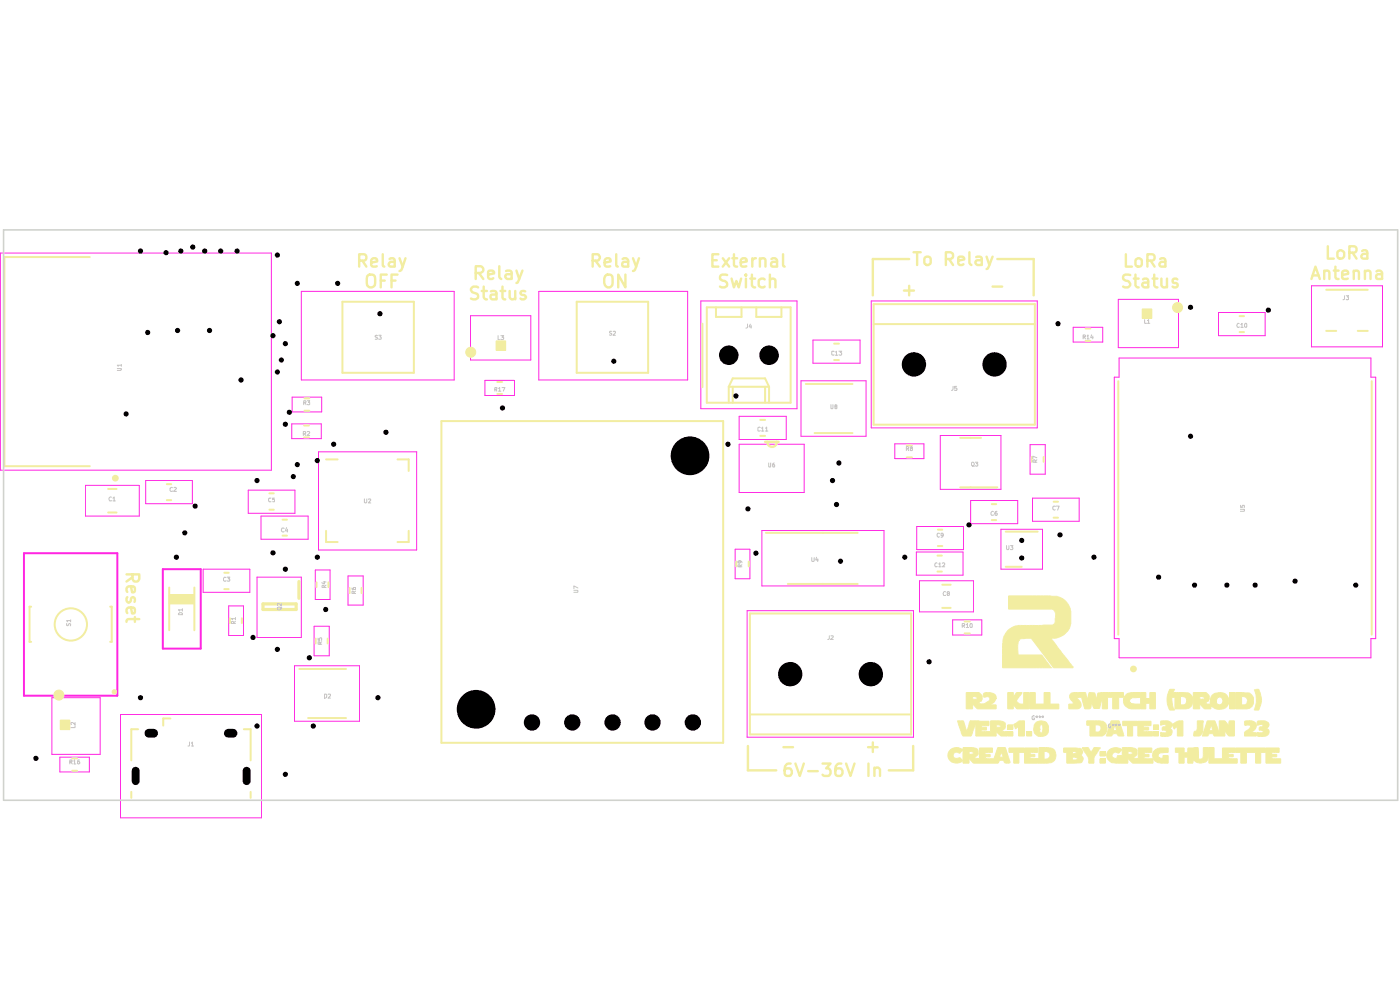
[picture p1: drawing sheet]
<svg xmlns="http://www.w3.org/2000/svg" width="297mm" height="210mm" viewBox="0 0 297 210" stroke-linecap="round" stroke-linejoin="round" font-family="sans-serif">
<g fill="none" stroke="#ff26e2" stroke-width=".21">
<path d="M.1 53.7h57.5v46h-57.5zM63.9 61.8h32.5v18.8h-32.5zM99.8 67h12.8v9.4h-12.8zM114.3 61.8h31.6v18.8h-31.6zM148.7 63.8h20.4v22.9h-20.4zM172.5 72.1h10v4.9h-10zM184.8 63.8h35.2v27h-35.2zM227.7 69.4h6.2v3.2h-6.2zM237.2 63.5h12.8v10.2h-12.8zM237.4 75.9h53.4v4.1h1v55.5h-1v4h-53.4v-4h-1v-55.5h1zM258.5 66.3h9.9v4.9h-9.9zM278.2 60.6h15.1v13h-15.1z"/>
<path d="M61.9 89.9h6.3v3.1h-6.3zM62 84.2h6.2v3.2h-6.2zM67.6 95.8h20.8v20.9h-20.8zM102.9 80.7h6.2v3.2h-6.2zM156.8 88.3h10v4.9h-10zM156.8 94.2h13.8v10.3h-13.8zM169.9 80.8h13.8v11.7h-13.8zM189.8 94.1h6.2v3.2h-6.2zM199.5 92.4h12.8v11.4h-12.8zM218.5 94.3h3.2v6.3h-3.2zM18.1 103h11.4v6.5h-11.4zM30.9 101.9h9.9v4.9h-9.9z"/>
<path d="M52.7 104h9.9v4.9h-9.9zM55.4 109.5h10v4.9h-10zM156 116.5h3.1v6.3h-3.1zM161.6 112.5h25.9v11.8h-25.9zM194.4 117.1h9.9v4.9h-9.9zM194.5 111.7h9.9v4.9h-9.9zM205.9 106.2h10v4.9h-10zM212.3 112.3h8.8v8.4h-8.8zM219 105.7h9.9v4.9h-9.9zM43.1 120.7h9.9v4.9h-9.9zM48.5 128.5h3.1v6.3h-3.1zM54.5 122.4h9.4v12.8h-9.4z"/>
<path d="M66.6 132.8h3.2v6.3h-3.2zM66.9 120.9h3.1v6.3h-3.1zM73.8 122.2h3.2v6.2h-3.2zM158.5 129.5h35.3v26.9h-35.3zM195.1 123.2h11.4v6.6h-11.4zM202.1 131.5h6.2v3.2h-6.2zM11 148h10.3v12h-10.3zM25.6 151.6h29.9v21.9h-29.9zM62.5 141.2h13.8v11.8h-13.8zM12.7 160.6h6.3v3.1h-6.3z"/>
</g>
<path d="M5.1 117.3h19.8v30.3h-19.8zM34.5 120.7h8.1v16.9h-8.1z" fill="none" stroke="#ff26e2" stroke-width=".42"/>
<g fill="none" stroke="#f2eda1" stroke-width=".51">
<path d="M192.9 54.9h-7.7v7.8M193.8 53.5h1.5M194.6 53.5v2.7M196.2 54.7a.72 .72 0 0 1 .7-.3 .72 .72 0 0 1 .5 .5v.8a.7 .7 0 0 1-.6 .5 .7 .7 0 0 1-.7-.5zM200.7 54.9h1l.2-.1a.72 .72 0 0 0 .3-.7 .72 .72 0 0 0-.5-.6h-1v2.7M201.3 54.9l.9 1.3M203.3 55.3l1.3-.3-.2-.5-.8-.1-.2 .1-.1 .3 .1 1.2 .2 .2h.5l.3-.2M205.7 53.5v2.3l.4 .4M207.1 54.5h1l.2 .3v1.4M208.3 55l-.3 .2-.9 .1a.54 .54 0 0 0-.2 .5 .54 .54 0 0 0 .4 .4h.7l.3-.2M209.3 54.4l.6 1.8M210.6 54.4l-1 2.4-.3 .3"/>
<path d="M211.6 54.9h7.7v7.8M238.8 53.9v2.7h1.3M239.8 58.3a1.04 1.04 0 0 0-1.5 .5 .6 .6 0 0 0 .5 .7 .89 .89 0 0 1 1 1l-.5 .5h-.7l-.3-.2M240.5 59.1h1.1M240.9 58.3v2.2l.4 .5h.3M241 55a.72 .72 0 0 1 .7-.2 .72 .72 0 0 1 .5 .5v.7a.7 .7 0 0 1-.6 .6 .7 .7 0 0 1-.7-.6zM242.5 59.3l.2-.2h.5l.3 .2 .1 1.7M243.4 55.3h1a.7 .7 0 0 0 .6-.7 .7 .7 0 0 0-.6-.7h-1v2.7M243.6 59.8l-.3 .1-.8 .1a.54 .54 0 0 0-.2 .6 .54 .54 0 0 0 .4 .4h.6l.3-.2M244.1 55.3l.8 1.3M244.5 59.1h1M244.9 58.3v2.2l.4 .5h.2"/>
<path d="M246.1 54.9l.3-.1h.5l.2 .1 .1 1.7M246.4 59.1v1.4l.1 .3 .7 .2 .4-.3M247.2 55.5h-.8a.54 .54 0 0 0-.4 .4 .54 .54 0 0 0 .1 .6h1.1M247.6 59.1v1.9M249.8 59.3l-.7-.2-.3 .4v.4l1 .3v.6l-.3 .2h-.5l-.2-.2M278.2 59.2l.9-2.6 .9 2.6M278.5 58.4h1.2M280.9 57.7l.4-.3 .6 .2 .1 1.6M280.9 57.4v1.8M281.7 52.2v2.7h1.3M283 57.4h1M283.3 56.6v2.2l.2 .3 .5 .1"/>
<path d="M283.8 53.3a.8 .8 0 0 1 1.4 .3v.8a.76 .76 0 0 1-.8 .5 .76 .76 0 0 1-.7-.5zM284.7 58.3l1.3-.2-.1-.5-.2-.2-.9 .2-.1 1.2 .1 .3 .4 .1 .7-.1M286.3 53.6h1a.7 .7 0 0 0 .5-.7 .7 .7 0 0 0-.5-.7h-1v2.7M286.9 53.6l.9 1.3M287.2 57.7l.3-.3 .7 .2 .1 1.6M287.2 57.4v1.8M289 53.3l.2-.2h.5l.3 .2 .1 1.6M289.6 57.7a.69 .69 0 0 1 1.1 .1v1.4M289.6 57.4v1.8M290.1 53.8h-.9a.54 .54 0 0 0-.4 .4 .54 .54 0 0 0 .2 .6h1.1M292 57.6l.3-.2h.5l.2 .2 .2 .2v1.4M293.2 58.1l-.9 .1a.55 .55 0 0 0-.4 .5 .55 .55 0 0 0 .4 .5l.9-.1"/>
<path d="M191.8 61.6h2.1M192.9 60.6v2.1M210.6 60.8h2"/>
</g>
<g fill="none" stroke="#f2eda1" stroke-width=".42">
<path d="M185.3 64.5h34.2v25.6h-34.2zM185.3 68.7h34.2M263 67.1h.9M281.3 61.5h8.9M281.3 70.2h2.2M288 70.2h2.2M203.7 92.9h4.4M218.9 96.9v1.1M221.4 96.9v1.1M237.2 80.9v53.7M291 80.9v53.7M198.9 117.9h.9"/>
<path d="M199 112.4h.9M199 115.8h.9M203.7 103.4h7.9M210.4 106.9h.9M210.4 110.3h.9M213.4 112.8h6.7M223.5 109.8h1M223.5 106.4h1M198.9 121.2h.9M199.9 124h1.8M199.9 128.9h1.8M213.4 120.2h3.3"/>
</g>
<path d="M242.3 65.5h2v2.1h-2z" fill="none" stroke="#f2eda1" stroke-width=".21"/>
<g fill="#f2eda1">
<path d="M242.3 65.5h2v2.1h-2z"/>
<circle cx="249.8" cy="65.2" r="1.06"/>
</g>
<g fill="none" stroke="#f2eda1" stroke-width=".21">
<path d="M216.2 135.8h.1M223 135.5h.1M223 135.5l4.5 5.9M223.4 132.5h.1M223.4 132.5l.5-.5v-1v-1.2l-.5-.5-9.4-.1v-2.8l9.2 .1a3.7 3.7 0 0 1 4 3.1v2.7a4 4 0 0 1-4.2 3.2M223.4 132.5l-2.4 .2h-5a4 4 0 0 0-3.3 4v4.9h10.3M223 141.6h.1M227.5 141.4h.1M227.5 141.4l.2 .2h-4.2l-4.7-6.2-2.1 .1-.5 .1-.3 1.1 .1 2.2h5l2 2.7"/>
<circle cx="249.8" cy="65.2" r="1.06"/>
</g>
<g fill="none" stroke="#f2eda1" stroke-width=".42">
<path d="M177 72.9h1M177 76.4h1M230.3 69.7h1M230.3 72.3h1M263 70.4h.9M161.3 92.5h1M161.3 89.1h1M162.3 80.3l.9 1.7v3.4M162.3 82v3.4M170.9 81.4h9.9M172.8 91.9h8M192.4 94.5h1.1"/>
<path d="M192.4 97h1.1M158.8 119.1v1M162.5 113h19.4M159.1 130.1h34.2v25.7h-34.2zM167.1 123.9h14.8M159.1 151.6h34.2"/>
</g>
<g fill="none" stroke="#f2eda1" stroke-width=".51">
<path d="M162.3 93.7h2.9M162.8 93.8a1.02 1.02 0 0 0 1 1 1.02 1.02 0 0 0 1-1M158.7 158.2v5.2h6M166.2 158.5h2M184.1 158.5h2.1M185.2 157.5v2M193.7 158.2v5.2h-5.1M167.7 162a1 1 0 0 0-1.2 1.1v1.2a.86 .86 0 0 0 1.3 0l.2-.2v-.6l-.3-.4a.99 .99 0 0 0-1.2 .1v.3M168.7 162l1 2.6 .8-2.6M171.4 163.6h2.1M174.5 162h1.7l-.9 1 .6 .1 .3 .4v.6l-.3 .4-1 .1-.4-.3M178.5 162a1 1 0 0 0-1.3 1.1l.1 1.2a.86 .86 0 0 0 1.3 0l.1-.2v-.6l-.2-.4a.99 .99 0 0 0-1.2 .1l-.1 .3"/>
<path d="M179.5 162l.9 2.6 .9-2.6M184.2 162v2.6M185.5 163.1a.69 .69 0 0 1 1.2 .1v1.4M185.5 162.8v1.8"/>
</g>
<path d="M214 126.4l9.2 .1a3.7 3.7 0 0 1 4 3.1v2.7a4 4 0 0 1-4.2 3.2l4.7 6.1h-4.2l-4.7-6.2-2.1 .1-.5 .1-.3 1.1 .1 2.2h5l2 2.7h-10.3l.1-5.3a3.7 3.7 0 0 1 3.2-3.6l7.4-.1 .5-.6v-2.2l-.5-.5-.3-.1h-9.1z" fill="#f2eda1"/>
<path d="M213.8 153.8h1.1v.9h-1.1z" fill="none" stroke="#f2eda1" stroke-width=".21"/>
<path d="M213.8 153.8h1.1v.9h-1.1z" fill="#f2eda1"/>
<path d="M213.8 146.9h1.2v1l.6-1h1.2l-1.2 1.7a1.19 1.19 0 0 0 1.6 .8v-2.5h1.1v3.5h-2.6l-.7-.9v.9h-1.2zM215.6 148.6h.1" fill="none" stroke="#f2eda1" stroke-width=".21"/>
<path d="M213.8 146.9h1.2v1l.6-1h1.2l-1.2 1.7a1.19 1.19 0 0 0 1.6 .8v-2.5h1.1v3.5h-2.6l-.7-.9v.9h-1.2z" fill="#f2eda1"/>
<path d="M218.4 146.9h1.2v2.5h1.9v-2.5h1.3v2.5h1.8v1h-6.2z" fill="none" stroke="#f2eda1" stroke-width=".21"/>
<path d="M218.4 146.9h1.2v2.5h1.9v-2.5h1.3v2.5h1.8v1h-6.2z" fill="#f2eda1"/>
<path d="M204.6 134.4h1.1M204.6 131.8h1.1" fill="none" stroke="#f2eda1" stroke-width=".42"/>
<path d="M230.5 152.9h2.8a1.66 1.66 0 0 1 1.6 1.3 1.66 1.66 0 0 1-.9 1.8l-2.8 .1v-2.3h-.7zM233.3 155.1h.1M233.3 155.1l-.2 .2h-1.9M233.3 155.1a.78 .78 0 0 0 .3-.8 .78 .78 0 0 0-.7-.5h-.6v1.5" fill="none" stroke="#f2eda1" stroke-width=".21"/>
<path d="M230.5 152.9h2.8a1.66 1.66 0 0 1 1.6 1.3 1.66 1.66 0 0 1-.9 1.8l-2.8 .1v-.8h1.9a.79 .79 0 0 0 .5-.8 .79 .79 0 0 0-.7-.7h-.6v1.5h-1.1v-1.5h-.7z" fill="#f2eda1"/>
<path d="M229.6 158.7h.1M229.6 158.7l1.3-.1 .5 .9 .7-.9 1.2 .1M229.6 158.7l1.3 1.9 .1 1.3h1.1a2.93 2.93 0 0 1 .9-2.6l.3-.6M233.3 158.7h.1" fill="none" stroke="#f2eda1" stroke-width=".21"/>
<path d="M229.6 158.7l1.3-.1 .6 .9 .6-.9h1.2v.1l-.6 1a2.21 2.21 0 0 0-.6 2.2h-1.1l-.1-1.3z" fill="#f2eda1"/>
<path d="M225.6 158.7h3.2a.75 .75 0 0 1 .9 .6 .75 .75 0 0 1-.5 .9 .87 .87 0 0 1 .6 .7 .87 .87 0 0 1-.4 .9l-3.1 .1v-2.3h-.7zM226.3 159.7h1.2M227.6 159.4l.7 .1v.3l-.5 .1h-.3zM227.8 159.9h.1M226.3 161h1.2M227.5 160.7a.89 .89 0 0 1 1.1 .3l-.4 .2h-.6zM229.3 160.3h.1" fill="none" stroke="#f2eda1" stroke-width=".21"/>
<path d="M225.6 158.7h3.2a.75 .75 0 0 1 .9 .6 .75 .75 0 0 1-.5 .9 .87 .87 0 0 1 .6 .7 .87 .87 0 0 1-.4 .9l-3.1 .1v-.9h1.2l.1 .2h.6l.4-.3a1.03 1.03 0 0 0-1.1-.2v.3h-1.2v-1.3h1.2v.2h.3l.5-.1v-.2l-.3-.2h-.4l-.1 .3-1.9-.1z" fill="#f2eda1"/>
<path d="M227 147.3l.3-.3 .5-.1h2.5l.4 1.4 .4-1.4 1.1 .1 .4 1.3 .2-1.1 .2-.2 5.3-.1v1h-1v2.5h-1.2v-2.5h-1.2v2.5h-1.1v-2.4l-.5 2.3h-1.2l-.5-1.3-.2 1.2-.3 .2h-1l-.7-2.5-.9 .1v.2a1.53 1.53 0 0 1 .8 1.7l-.4 .4-.3 .1h-1.9v-1l1.1-.1-.3-.5a1.17 1.17 0 0 1-.5-1.5zM230.7 148.3h.1M230.9 147.6h.1M232.9 147.1h.1" fill="none" stroke="#f2eda1" stroke-width=".21"/>
<path d="M227 147.3l.3-.3 .5-.1h2.5l.4 1.4 .4-1.4 1.1 .1 .4 1.3 .2-1.1 .2-.2 5.3-.1v1h-1v2.5h-1.2v-2.5h-1.2v2.5h-1.1v-2.4l-.5 2.3h-1.2l-.5-1.3-.2 1.2-.3 .2h-1l-.7-2.5-.9 .1v.2a1.53 1.53 0 0 1 .8 1.7l-.4 .4-.3 .1h-1.9v-1l1.1-.1-.3-.5a1.17 1.17 0 0 1-.5-1.5z" fill="#f2eda1"/>
<path d="M205 147.7h1.8l.4 .1 .1 .3M206.3 147.7v.6h.2h.6l.2-.1v-.1M207.3 148.1h.1M207.5 149h.1M207.5 149l.1 .2 .7 .2M207.7 148.9h.1M208.1 148.7h.1M208.1 148.7l-.6 .3M208.3 149.4h.1M211.3 148.2h.1M211.3 148.2a2.01 2.01 0 0 1-1.3 1.3h1.3v.9h-4l-1-1.1v1.1h-1.3v-3.5h2.7l.7 .8v.6l-.3 .4M211.3 148.2a1.01 1.01 0 0 0-1-1.2 1.4 1.4 0 0 0-1.7 .2v.5l.3 .2a.73 .73 0 0 1 1.1 .2 .71 .71 0 0 1-.6 .8l-.4 .3-.7 .2" fill="none" stroke="#f2eda1" stroke-width=".21"/>
<path d="M205 146.9h2.7a1.1 1.1 0 0 1 .7 1.1 1.1 1.1 0 0 1-.9 1l.1 .2a1.97 1.97 0 0 0 2.4-.8v-.3a.89 .89 0 0 0-1.3-.2l-.1-.7a1.95 1.95 0 0 1 2.7 .5 1.82 1.82 0 0 1-1.3 1.8h1.3v.9h-4l-1-1.1v1.1h-1.3v-2.7h1.3v.6h.2h.6l.2-.1-.1-.4-.4-.1h-1.8z" fill="#f2eda1"/>
<path d="M213.8 155.2h1.1v.9h-1.1z" fill="none" stroke="#f2eda1" stroke-width=".21"/>
<path d="M213.8 155.2h1.1v.9h-1.1z" fill="#f2eda1"/>
<path d="M202.9 158.6h.1M202.9 158.6l.6 .1 .7 .3M202.9 158.6a1.66 1.66 0 0 0-1.8 1.7 1.66 1.66 0 0 0 1.8 1.6l1.1-.3 .2-.2M204.2 159h.1M204.2 159l-.5 .7-.2 .1a.71 .71 0 0 0-1-.1 .71 .71 0 0 0-.1 1 .71 .71 0 0 0 1 .1l.2-.1 .6 .7M204.2 161.4h.1" fill="none" stroke="#f2eda1" stroke-width=".21"/>
<path d="M201.8 158.9a2.1 2.1 0 0 1 2.4 .1l-.6 .8h-.1a.71 .71 0 0 0-1-.1 .71 .71 0 0 0-.1 1 .71 .71 0 0 0 1 .1l.2-.1 .6 .7a1.81 1.81 0 0 1-2.2 .3 1.81 1.81 0 0 1-.8-2z" fill="#f2eda1"/>
<path d="M204.2 156h.1M205.1 155.1h.1M205.1 155.1l-.7-2.2h-1.3l1.1 3.1M205.5 154.1h.1M205.5 154.1l-.4 1M205.8 152.9h.1M205.8 152.9l-.3 1.2M205.8 152.9l4 .1v.9l-1.6 .1M208.2 154h.1M208.2 154l.1 .3h1v.6h-1l-.1 .3h1.9v-2.3a4.1 4.1 0 0 1 3 .3l.2 .2v.9l-.7 .7 1.1 .2v.9h-1.4l-1-.9v.9h-4.3v-2.8l-1 2.8-1.8-.1M210.1 154h1.2M211.4 153.8h.8l.1 .1v.3l-.9 .1z" fill="none" stroke="#f2eda1" stroke-width=".21"/>
<path d="M203.1 152.9h1.3l.7 2.2 .7-2.2 4 .1v.9l-1.6 .1 .1 .3h1v.6h-1l-.1 .3h1.9v-1.2h1.2l.1 .3h.7l.2-.1v-.3a.85 .85 0 0 0-1 0l-1.2 .1v-1.1a4.1 4.1 0 0 1 3 .3l.2 .2v.9l-.7 .7 1.1 .2v.9h-1.4l-1-.9v.9h-4.3v-2.8l-1 2.8h-1.6l-.4-.6z" fill="#f2eda1"/>
<path d="M204.3 159.7h1.3M205.6 159.5a.73 .73 0 0 1 .9 .2v.2l-.8 .1-.1-.1zM209 160.6h.1M209 160.6l1.1-.1v-.5h-.9l-.3-.2 .2-.2h1.5v-.9h-2.8v2.3l-.9-.1-.1-.2a1.3 1.3 0 0 0 .6-1.6 1.16 1.16 0 0 0-1.2-.5h-1.9v3.3h1.3v-1l.9 1h5.3l.1-.4 .3-.2 .7 .1 .2 .4 .3 .1 .9-.1-1-3.2h-1.6l-.7 2M209 160.6v.3l.4 .1h1.4l.2-.4M211 160.6h1.8l-.3-1-.3 .5-.1 .5" fill="none" stroke="#f2eda1" stroke-width=".21"/>
<path d="M204.3 158.6h1.9a1.01 1.01 0 0 1 1.3 .6 1.01 1.01 0 0 1-.5 1.2l-.2 .3 .1 .2 .9 .1v-2.3h2.8v.9h-1.5l-.2 .2 .3 .2h.9v.5h-1l-.2 .2 .1 .2 1.8 .1 .2-.4h1.8l-.3-1-.3 .5-.1 .5h-1.1l.7-2h1.6l1 3.2-.9 .1-.3-.1-.3-.5h-.6l-.3 .2-.1 .4h-5.3l-.9-1v1h-1.3v-2.2h1.3l.1 .3 .8-.1v-.2a.73 .73 0 0 0-.9-.2v.2h-1.3z" fill="#f2eda1"/>
<path d="M215.1 153.7h.1M215.1 153.7l1.1-.8h1.1v3.2h-1.2v-2l-.7 .5z" fill="none" stroke="#f2eda1" stroke-width=".21"/>
<path d="M215.1 153.7l1.1-.8h1.1v3.2h-1.2v-2l-.7 .5z" fill="#f2eda1"/>
<path d="M217.3 158.7h2.8v.9h-1.5l-.2 .2v.1l.4 .1h.7v.5l-1.1 .1 .1 .3 .4 .1h1.5v-2.4l2.3 .1a1.34 1.34 0 0 1 1.3 1.5 1.65 1.65 0 0 1-1.8 1.7h-4.9zM218.4 159.8h.1M222.5 160.8h.1M222.5 160.8l-.6 .2h-4.6M222.5 160.8a.78 .78 0 0 0 .2-.8 .78 .78 0 0 0-.6-.6h-.6v1.6" fill="none" stroke="#f2eda1" stroke-width=".21"/>
<path d="M217.3 158.7h2.8v.9h-1.5l-.2 .2v.1l.4 .1h.7v.5h-.8l-.3 .1v.2l.5 .2h1.5v-2.4h1.3a2.01 2.01 0 0 1 2.2 .8 1.66 1.66 0 0 1-.9 2.4l-5.7 .1v-.9h4.6a.81 .81 0 0 0 .8-.7 .81 .81 0 0 0-.6-.9h-.6v1.6h-4.2z" fill="#f2eda1"/>
<path d="M219.3 154.7h1.3M219.9 153.2a1.71 1.71 0 0 1 2.5 .8v1.2a1.65 1.65 0 0 1-2.2 .9 1.65 1.65 0 0 1-.8-2.2zM220.6 154.7h.1M220.7 153.8h.4a1.38 1.38 0 0 1-.3 1.7l-.2-.1a2.08 2.08 0 0 1 .1-1.6z" fill="none" stroke="#f2eda1" stroke-width=".21"/>
<path d="M219.9 153.2a1.71 1.71 0 0 1 2.5 .8v1.2a1.6 1.6 0 0 1-1.8 1.1 1.6 1.6 0 0 1-1.3-1.6h1.3v.7l.3 .1a1.38 1.38 0 0 0 0-1.8 .86 .86 0 0 0-.3 1h-1.3l.2-1z" fill="#f2eda1"/>
<path d="M214 158.7h3.3v.9h-1.1v2.3h-1.1v-2.3h-1.1z" fill="none" stroke="#f2eda1" stroke-width=".21"/>
<path d="M214 158.7h3.3v.9h-1.1v2.3h-1.1v-2.3h-1.1z" fill="#f2eda1"/>
<path d="M217.8 155.2h1.1v.9h-1.1z" fill="none" stroke="#f2eda1" stroke-width=".21"/>
<path d="M217.8 155.2h1.1v.9h-1.1z" fill="#f2eda1"/>
<g fill="none" stroke="#f2eda1" stroke-width=".51">
<path d="M100.9 57.9h1a.73 .73 0 0 0 .7-.7 .73 .73 0 0 0-.7-.7h-1v2.7M101.6 57.9l.9 1.3M103.5 58.3l1.3-.3-.2-.5-.7-.1-.3 .1-.1 .2 .1 1.3 .3 .2h.5l.2-.2M105.9 56.5v2.3l.4 .4M107.4 57.5h1l.1 .2v1.5M108.5 58l-.2 .2-.9 .1a.54 .54 0 0 0-.2 .5 .54 .54 0 0 0 .4 .4h.7l.2-.2M109.6 57.4l.6 1.8M110.8 57.4l-.9 2.4-.3 .2M101.4 61l-.3-.2h-.7l-.3 .2a.62 .62 0 0 0 .1 1l1 .3a.67 .67 0 0 1 .2 .7 .67 .67 0 0 1-.5 .5l-1-.2M102.2 61.7h1.1M102.6 60.8v2.3l.4 .4h.3M104.1 61.8h1.1l.1 .3v1.4"/>
<path d="M105.3 62.3l-.2 .2h-.7a.54 .54 0 0 0-.4 .5 .54 .54 0 0 0 .4 .5h.7l.2-.2M106.2 61.7h1M106.6 60.8v2.3l.1 .2 .5 .2M108.1 61.7v1.4a.67 .67 0 0 0 .6 .4 .67 .67 0 0 0 .6-.3M109.3 61.7v1.8M111.4 61.8a.65 .65 0 0 0-1 .4l.2 .3a.88 .88 0 0 1 1 .6l-.4 .4h-.5l-.3-.2"/>
</g>
<path d="M122.3 64v15.1" fill="none" stroke="#f2eda1" stroke-width=".42"/>
<path d="M105.2 72.3h2.1v2h-2.1z" fill="none" stroke="#f2eda1" stroke-width=".21"/>
<path d="M105.2 72.3h2.1v2h-2.1z" fill="#f2eda1"/>
<path d="M72.6 64v15.1h15.2M122.3 64h15.2v15.1h-15.2M149 68.7v13.4M149.9 65.2h17.8v20.2h-17.8zM151.9 65.2v2h5.4v-2M160.4 65.2v2h5.4v-2M105.5 83.6h1M105.5 81h1M155.4 82v3.4M162.3 80.3h-6.9l-.8 1.7h8.6" fill="none" stroke="#f2eda1" stroke-width=".42"/>
<g fill="none" stroke="#f2eda1" stroke-width=".51">
<path d="M76.2 55.3h1a.7 .7 0 0 0 .5-.7 .7 .7 0 0 0-.5-.7h-1v2.7M76.9 55.3l.8 1.3M77.9 58.6a.94 .94 0 0 1 1-.3 .94 .94 0 0 1 .7 .8v.9a.89 .89 0 0 1-.9 1 .89 .89 0 0 1-.9-1zM78.7 55.7l1.3-.2-.1-.6-.2-.1h-.5l-.5 .4v1l.5 .4 .7-.1M80.8 59.5h.8M81.2 53.9v2.3l.1 .3 .2 .1M82 58.3h-1.2v2.7M82.6 54.9l.3-.1h.5l.3 .1v1.7M83.1 59.5h.8M83.7 55.5h-.8a.54 .54 0 0 0-.4 .4 .54 .54 0 0 0 .1 .6h1.1M84.3 58.3h-1.2v2.7M84.8 54.8l.6 1.8"/>
<path d="M86 54.8l-.8 2.4-.4 .3M125.7 55.3h1a.7 .7 0 0 0 .6-.7 .7 .7 0 0 0-.6-.7h-1v2.7M126.3 55.3l1 1.3M128.3 55.7l1.2-.2v-.6l-.3-.1h-.5l-.4 .4v1l.4 .4 .8-.1M128.4 58.6a.88 .88 0 0 1 .9-.4 .88 .88 0 0 1 .7 .9v.9a.9 .9 0 0 1-1.1 1l-.3-.2a1.9 1.9 0 0 1-.2-2.2zM130.7 53.9v2.3l.1 .3 .3 .1M132.1 54.9l.2-.1h.5l.3 .1 .2 .3v1.4M132.7 58.3v2.7l-1.6-2.7v2.7M133.3 55.5h-1a.55 .55 0 0 0-.3 .5 .55 .55 0 0 0 .3 .6l1-.1M134.3 54.8l.7 1.8M135.6 54.8l-.9 2.4-.4 .3M151.1 55.2h1"/>
<path d="M152.4 53.9h-1.3v2.7h1.3M153.3 54.8l1.4 1.8M154.3 58.3a1.24 1.24 0 0 0-1.5 .2 .68 .68 0 0 0 .4 1 .89 .89 0 0 1 1.1 1l-.1 .2-.4 .3h-.7l-.4-.2M154.7 54.8l-1.4 1.8M155.2 59.1l.5 1.9 .5-1.4 .5 1.4 .5-1.9M155.4 54.8h1M155.7 53.9v2.3l.2 .3 .5 .1M157.1 55.7l1.3-.2-.1-.6-.2-.1h-.5l-.5 .4v1l.5 .4 .7-.1M158.2 58.3h-.1l.1 .2v-.2v.2M158.2 59.1v1.9M159.2 59.1h1M159.5 58.3v2.2l.4 .5h.3"/>
<path d="M159.6 54.8v1.8M160.4 54.8l-.7 .2-.1 .3M161.2 55a.69 .69 0 0 1 1.2 .2v1.4M161.2 54.8v1.8M162.2 59.3a.86 .86 0 0 0-1.2 .1v1.1a.87 .87 0 0 0 1 .5l.2-.2M163.3 59.4a.69 .69 0 0 1 1.2 .1v1.5M163.3 58.3v2.7M163.7 54.9l.2-.1h.5l.3 .1 .1 .3v1.4M164.8 55.5h-.9a.55 .55 0 0 0-.3 .5 .55 .55 0 0 0 .3 .6l.9-.1M166.1 53.9v2.3l.1 .3 .3 .1"/>
</g>
<circle cx="99.9" cy="74.7" r="1.06" fill="#f2eda1"/>
<g fill="none" stroke="#f2eda1" stroke-width=".21">
<path d="M35.9 126.2h5.3v1.9h-5.3z"/>
<circle cx="99.9" cy="74.7" r="1.06"/>
</g>
<g fill="none" stroke="#f2eda1" stroke-width=".42">
<path d="M72.6 64h15.2v15.1M64.5 90.3h1M64.5 92.8h1M64.6 87.1h1M64.6 84.5h1M69.2 97.5h2.4M84.3 97.5h2.4v2.4M93.6 89.3h59.8v68.3h-59.8zM154.6 82v3.4M69.2 112.6v2.4h2.4M86.7 112.6v2.4h-2.4M156.2 119.1v1"/>
<path d="M6.6 128.7h-.3v7.4h.3M23.4 136.1h.3M23.4 128.7h.3M35.9 124.6v9.1M41.2 124.6v9.1M47.6 125h.9M47.6 121.5h.9M48.8 131.1v1.1M51.3 131.1v1.1M67 135.5v1M67.1 123.5v1M69.5 135.5v1"/>
<path d="M69.7 123.5v1M74.2 124.7v1.1M76.7 124.7v1.1M63.5 141.9h9.9M65.4 152.3h8"/>
<circle cx="15" cy="132.5" r="3.4"/>
</g>
<path d="M55.8 128.1v1.2h7v-1.2M63.4 123.4v3.5" fill="none" stroke="#f2eda1" stroke-width=".68"/>
<path d="M26.8 121.8h2.7v1.1l-.1 .2a.72 .72 0 0 1-.7 .3 .72 .72 0 0 1-.6-.5v-1.1M27 126.7l-.2 .2v.5l.5 .4a.62 .62 0 0 0 .5-.7l.1-.3 .4-.1a.72 .72 0 0 1 .2 1M27.8 124.4l.2 1.2h.5l.1-.8-.3-.4h-1l-.3 .1-.2 .3v.5l.2 .3M27.8 128.9l.2 1.2 .5-.1 .1-.7-.3-.4h-1l-.3 .1-.2 .3v.5l.2 .2M28.1 122.4l-1.3 1M28.6 130.9v1M29.5 131.3h-2.2l-.3 .1-.2 .5" fill="none" stroke="#f2eda1" stroke-width=".51"/>
<path d="M35.9 126.2h5.3v1.9h-5.3z" fill="#f2eda1"/>
<path d="M23.7 128.7v7.4M15.3 160.9h1M15.3 163.5h1" fill="none" stroke="#f2eda1" stroke-width=".42"/>
<path d="M12.8 152.7h2v2.1h-2z" fill="none" stroke="#f2eda1" stroke-width=".21"/>
<g fill="#f2eda1">
<path d="M12.8 152.7h2v2.1h-2z"/>
<circle cx="12.5" cy="147.4" r="1.06"/>
</g>
<circle cx="12.5" cy="147.4" r="1.06" fill="none" stroke="#f2eda1" stroke-width=".21"/>
<circle cx="24.3" cy="146.8" r=".47" fill="#f2eda1"/>
<g fill="none" stroke="#f2eda1" stroke-width=".21">
<path d="M268.6 158.7h2.8v.9l-1.7 .1v.2l.3 .1h.8v.5h-.8l-.3 .1v.3l2 .1v.9h-3.1zM269.7 159.8h.1"/>
<circle cx="24.3" cy="146.8" r=".47"/>
</g>
<g fill="none" stroke="#f2eda1" stroke-width=".42">
<path d="M19 54.5h-18.1v44.4h18.1M22.9 103.7h1.8M22.9 108.7h1.8M35.4 102.7h.9M35.4 106.1h.9M57.1 108.1h1M57.1 104.6h1M59.9 110.2h1M59.9 113.6h1M29.3 154.7h-1.4v6.6M36.2 152.4h-1.6v1.5M51.7 154.7h1.5v6.6"/>
<path d="M27.9 168v1.2M53.2 168v1.2"/>
</g>
<g fill="none" stroke="#f2eda1" stroke-width=".68">
<path d="M55.8 128.1h7"/>
<circle cx="24.5" cy="101.4" r=".38"/>
</g>
<path d="M268.6 158.7h2.8v.9l-1.7 .1v.2l.3 .1h.8v.5h-.8l-.3 .1v.3l2 .1v.9h-3.1z" fill="#f2eda1"/>
<path d="M266.8 153l1.5-.1a.83 .83 0 0 1 .8 .5 .83 .83 0 0 1-.1 .9l-.3 .3a.78 .78 0 0 1 .6 .8 .78 .78 0 0 1-.7 .7l-1.7 .1-.2-.3v-.5h1.1l.3-.2-.1-.2-.9-.1v-.6l.2-.1 .6-.1 .1-.2a.6 .6 0 0 0-.9-.1h-.4zM267.1 154.6h.1M267.6 152.9h.1M269.1 153.3h.1" fill="none" stroke="#f2eda1" stroke-width=".21"/>
<path d="M266.8 153l1.5-.1a.83 .83 0 0 1 .8 .5 .83 .83 0 0 1-.1 .9l-.3 .3a.78 .78 0 0 1 .6 .8 .78 .78 0 0 1-.7 .7l-1.7 .1-.2-.3v-.5h1.1l.3-.2-.1-.2-.9-.1v-.6l.2-.1 .6-.1 .1-.2a.6 .6 0 0 0-.9-.1h-.4z" fill="#f2eda1"/>
<path d="M262.1 146.9l2.9 .1a1.89 1.89 0 0 1 .6 2.9l-.4 .3-.7 .2h-2.4zM262.1 149.5l2.1-.1 .3-.1 .2-.7a.96 .96 0 0 0-1.3-.9v1.8" fill="none" stroke="#f2eda1" stroke-width=".21"/>
<path d="M262.1 146.9l2.9 .1a1.89 1.89 0 0 1 .6 2.9l-.4 .3-.7 .2h-2.4v-.9l2.1-.1 .3-.1 .2-.7a.96 .96 0 0 0-1.3-.9v1.8h-1.3z" fill="#f2eda1"/>
<path d="M264.1 153.8h.1M264.1 153l1.5-.1a1.13 1.13 0 0 1 1 1 1.13 1.13 0 0 1-.8 1.2l-.5 .3h1.2v.7h-2.5v-.7l.4-.4a1.54 1.54 0 0 0 .9-1l-.6-.2h-.6zM264.9 152.9h.1" fill="none" stroke="#f2eda1" stroke-width=".21"/>
<path d="M264.1 153l1.5-.1a1.13 1.13 0 0 1 1 1 1.13 1.13 0 0 1-.8 1.2l-.5 .3h1.2v.7h-2.5v-.7l.4-.4a1.54 1.54 0 0 0 .9-1l-.6-.2h-.6z" fill="#f2eda1"/>
<path d="M262.2 158.7h6.3v.9h-1v2.3h-1.1v-2.3h-2v2.3h-1.2v-2.3h-1z" fill="none" stroke="#f2eda1" stroke-width=".21"/>
<path d="M262.2 158.7h6.3v.9h-1v2.3h-1.1v-2.3h-2v2.3h-1.2v-2.3h-1z" fill="#f2eda1"/>
<path d="M266.1 146.3l.9-.1a4.7 4.7 0 0 1 0 4.4h-.9a5.4 5.4 0 0 0 0-4.3z" fill="none" stroke="#f2eda1" stroke-width=".21"/>
<path d="M266.1 146.3l.9-.1a4.7 4.7 0 0 1 0 4.4h-.9a5.4 5.4 0 0 0 0-4.3z" fill="#f2eda1"/>
<path d="M235.1 154.9h1.1M235.7 152.9h1.7l1 3.2h-1.1l-.4-.5h-.7l-.4 .5h-1.1zM236.2 154.9h.1M236.2 154.9h.7M236.6 153.9h.1M236.6 153.9l.3 1M236.6 153.9l-.4 1M236.9 154.9h.1" fill="none" stroke="#f2eda1" stroke-width=".21"/>
<path d="M235.7 152.9h1.7l1 3.2h-1.1l-.4-.5h-.7l-.4 .5h-1.1l.4-1.2h1.8l-.3-1-.4 1h-1.1z" fill="#f2eda1"/>
<path d="M238.2 153h3.1v.9h-1v2.2h-1.1v-2.2h-1z" fill="none" stroke="#f2eda1" stroke-width=".21"/>
<path d="M238.2 153h3.1v.9h-1v2.2h-1.1v-2.2h-1z" fill="#f2eda1"/>
<path d="M233.3 159.4h1.2v1h-1.2z" fill="none" stroke="#f2eda1" stroke-width=".21"/>
<path d="M233.3 159.4h1.2v1h-1.2z" fill="#f2eda1"/>
<path d="M241.4 153h2.8v.9l-1.6 .1 .1 .3h1v.6h-1l-.1 .3h1.9v.9h-3.1zM242.6 154h.1" fill="none" stroke="#f2eda1" stroke-width=".21"/>
<path d="M241.4 153h2.8v.9l-1.6 .1 .1 .3h1v.6h-1l-.1 .3h1.9v.9h-3.1z" fill="#f2eda1"/>
<path d="M233.3 161h1.2v.9h-1.2z" fill="none" stroke="#f2eda1" stroke-width=".21"/>
<path d="M233.3 161h1.2v.9h-1.2z" fill="#f2eda1"/>
<path d="M235.2 159.2a2.07 2.07 0 0 1 2.7-.2l-.6 .8-.6-.3a.7 .7 0 0 0-.8 .8 .7 .7 0 0 0 1.1 .5l.1-.5h1v-1.7a4.1 4.1 0 0 1 2.9 .3l.2 .2v.9l-.7 .7 .1 .2 .9 .1v-2.3h2.8v.9l-1.6 .1v.2l.2 .1h.9v.5h-.9l-.2 .1v.2l.4 .2h1.5v.9h-4.3l-1-1v1h-2.7a1.66 1.66 0 0 1-1.6-.9 1.66 1.66 0 0 1 .2-1.8zM237.9 159h.1M238.1 159.7h1.2M239.3 159.5a.71 .71 0 0 1 1 .4l-.8 .1-.2-.1zM242.7 159.8h.1" fill="none" stroke="#f2eda1" stroke-width=".21"/>
<path d="M235.2 159.2a2.07 2.07 0 0 1 2.7-.2l-.6 .8-.6-.3a.7 .7 0 0 0-.8 .8 .7 .7 0 0 0 1.1 .5l.1-.5h1v-.6h1.2a.55 .55 0 0 0 .5 .3 .55 .55 0 0 0 .5-.3 .88 .88 0 0 0-1-.2v.2h-1.2v-1.1a4.1 4.1 0 0 1 2.9 .3l.2 .2v.9l-.7 .7 .1 .2 .9 .1v-2.3h2.8v.9l-1.6 .1v.2l.2 .1h.9v.5h-.9l-.2 .1v.2l.4 .2h1.5v.9h-4.3l-1-1v1h-2.7a1.66 1.66 0 0 1-1.6-.9 1.66 1.66 0 0 1 .2-1.8z" fill="#f2eda1"/>
<path d="M239.7 149h.1M239.9 148.2h.1M239.9 148.2l.3-.2 1.7-.1v-1a4.6 4.6 0 0 0-2.9 .3 1.73 1.73 0 0 0-.6 1.9 1.73 1.73 0 0 0 1.5 1.3h2v-1h-1.2l-.8-.2-.2-.2M239.9 148.2l-.3 .5 .1 .3" fill="none" stroke="#f2eda1" stroke-width=".21"/>
<path d="M238.8 147.5a1.58 1.58 0 0 1 1.4-.6h1.7v1l-2 .2a.73 .73 0 0 0 0 1.1l2 .2v1h-2a1.73 1.73 0 0 1-1.4-1.1 1.73 1.73 0 0 1 .3-1.8z" fill="#f2eda1"/>
<path d="M242 146.9h1.1v1.3h.8v-1.3h1.2v3.5h-1.2v-1.2h-.8v1.2h-1.1z" fill="none" stroke="#f2eda1" stroke-width=".21"/>
<path d="M242 146.9h1.1v1.3h.8v-1.3h1.2v3.5h-1.2v-1.2h-.8v1.2h-1.1z" fill="#f2eda1"/>
<path d="M246.5 154.6h.1M248.2 154.4h.1M248.2 154.4v.1a.84 .84 0 0 1 .5 .9 .84 .84 0 0 1-.7 .7h-1.8v-.7h1.1l.2-.1-.3-.4h-.7v-.6l.2-.1h.4l.3-.3a.8 .8 0 0 0-1.2-.1v-.8l.2-.1h1.3l.5 .2 .6 .6a2.49 2.49 0 0 1 2.2-.8v3.2h-1.2v-2l-.7 .5M248.2 154.4l.6-.6 .3 .8M249.1 154.6h.1" fill="none" stroke="#f2eda1" stroke-width=".21"/>
<path d="M246.2 153l1.5-.1 .8 .4 .3 .4a2.49 2.49 0 0 1 2.2-.8v3.2h-1.2v-2l-.7 .5-.3-.8-.6 .7a.84 .84 0 0 1 .5 .9 .84 .84 0 0 1-.7 .7h-1.8v-.7h1.1l.2-.1-.3-.4h-.7v-.6l.2-.1h.4l.3-.3a.8 .8 0 0 0-1.2-.1z" fill="#f2eda1"/>
<path d="M244.9 159.3l.7-.6h2.2v.9l-1.6 .1-.3 .2a.63 .63 0 0 0 0 .8 .63 .63 0 0 0 .8 .1v-.5h1.1v1.6h-1.5a1.62 1.62 0 0 1-1.6-.9 1.62 1.62 0 0 1 .2-1.7zM245.9 160.7h.1" fill="none" stroke="#f2eda1" stroke-width=".21"/>
<path d="M244.9 159.3l.7-.6h2.2v.9l-1.6 .1-.3 .2a.63 .63 0 0 0 0 .8 .63 .63 0 0 0 .8 .1v-.5h1.1v1.6h-1.5a1.62 1.62 0 0 1-1.6-.9 1.62 1.62 0 0 1 .2-1.7z" fill="#f2eda1"/>
<path d="M244.7 153.8h1.1v.9h-1.1z" fill="none" stroke="#f2eda1" stroke-width=".21"/>
<path d="M244.7 153.8h1.1v.9h-1.1z" fill="#f2eda1"/>
<path d="M244.7 155.2h1.1v.9h-1.1z" fill="none" stroke="#f2eda1" stroke-width=".21"/>
<path d="M244.7 155.2h1.1v.9h-1.1z" fill="#f2eda1"/>
<path d="M260.4 159.8h.1M260.4 159.8l.3-.2h1.4v-.9h-2.8v2.3h-1.7v-2.4h-1.1v3.3h6v-.9h-1.6l-.4-.1v-.3M260.4 159.8l.4 .2h.8v.5l-1.1 .1M260.5 160.6h.1" fill="none" stroke="#f2eda1" stroke-width=".21"/>
<path d="M256.5 158.6h1.1v2.4h1.7v-2.3h2.8v.9h-1.4l-.3 .2 .4 .2h.8v.5h-.9l-.3 .2 .1 .2 .4 .1h1.6v.9h-6z" fill="#f2eda1"/>
<path d="M260.9 146.9h1.1v3.5h-1.1z" fill="none" stroke="#f2eda1" stroke-width=".21"/>
<path d="M260.9 146.9h1.1v3.5h-1.1z" fill="#f2eda1"/>
<path d="M255.4 154.9h1.1M256.1 152.9h1.6l1 2.7v-2.7h1.1l.9 1.1 .1-1.1h1.1v3.2h-1.2l-.9-1.1v1.1h-2.2l-.4-.5h-.6l-.4 .5h-1.2zM256.5 154.9h.1M256.5 154.9h.8M257 153.9h.1M257 153.9l.3 1M257 153.9l-.5 1M257.3 154.9h.1" fill="none" stroke="#f2eda1" stroke-width=".21"/>
<path d="M256.1 152.9h1.6l1 2.7v-2.7h1.1l.9 1.1 .1-1.1h1.1v3.2h-1.2l-.9-1.1v1.1h-2.2l-.4-.5h-.6l-.4 .5h-1.2l.4-1.2h1.9l-.3-1-.5 1h-1.1z" fill="#f2eda1"/>
<path d="M254 152.9h1.3l-.1 1.7a1.47 1.47 0 0 1-.8 1.5h-1.2l.1-.9 .4-.1 .3-.5z" fill="none" stroke="#f2eda1" stroke-width=".21"/>
<path d="M254 152.9h1.3l-.1 1.7a1.47 1.47 0 0 1-.8 1.5h-1.2l.1-.9 .4-.1 .3-.5z" fill="#f2eda1"/>
<path d="M249.3 158.7h1.9v1h.8l.1-1 2.1-.1 .1 2.4a.63 .63 0 0 0 .6 0 .63 .63 0 0 0 .4-.6v-1.8h1.1a3.9 3.9 0 0 1-.4 2.8 1.95 1.95 0 0 1-2.8-.4l-.1 .9h-1.1v-1.3h-.8v1.3h-1.1v-2.3h-.8zM253.1 161.4h.1M253.2 161h.1" fill="none" stroke="#f2eda1" stroke-width=".21"/>
<path d="M249.3 158.7h1.9v1h.8l.1-1 2.1-.1 .1 2.4a.63 .63 0 0 0 .6 0 .63 .63 0 0 0 .4-.6v-1.8h1.1a3.9 3.9 0 0 1-.4 2.8 1.95 1.95 0 0 1-2.8-.4l-.1 .9h-1.1v-1.3h-.8v1.3h-1.1v-2.3h-.8z" fill="#f2eda1"/>
<g fill="none" stroke="#f2eda1" stroke-width=".21">
<path d="M253.2 147.7h1.8l.4 .1 .1 .3M254.5 147.7v.5l.2 .1h.6l.2-.2M255 148.3h.1M255.5 148.1h.1M255.7 149h.1M255.9 148.9h.1M256.3 148.7h.1M256.3 148.7l.2-.4v-.6l-.6-.8h-2.7v3.5h1.3v-1.1l1 1.1h1.4v-.7a2.34 2.34 0 0 0 3.7-.3 1.82 1.82 0 0 0-.4-2 1.82 1.82 0 0 0-1.9-.4 1.48 1.48 0 0 0-1.5 1.7M256.3 148.7l-.6 .3M256.8 148.7v.7h-.8l-.3-.4M256.8 148.7h1.3M258.3 148a.77 .77 0 0 1 1.1 .3 .77 .77 0 0 1-.3 1 .77 .77 0 0 1-1-.2v-.5z"/>
<path d="M259.2 149.3h.1"/>
</g>
<path d="M253.2 146.9h2.7a1.1 1.1 0 0 1 .7 1.1 1.1 1.1 0 0 1-.9 1l.3 .4h.8v-.7h1.3a.7 .7 0 0 0 .7 .8 .7 .7 0 0 0 .6-.9 .69 .69 0 0 0-.7-.8 .69 .69 0 0 0-.6 .9h-1.3a1.48 1.48 0 0 1 1.5-1.7 1.81 1.81 0 0 1 2.4 1.7 1.81 1.81 0 0 1-2.3 1.8l-.7-.2-.8-.6v.7h-1.4l-1-1.1v1.1h-1.3v-2.7h1.3v.5l.2 .1h.6l.2-.1-.1-.4-.4-.1h-1.8z" fill="#f2eda1"/>
<path d="M248.2 146.2h1l-.3 .7 3.2 .1a1.86 1.86 0 0 1 .2 3.2l-.7 .2h-2.3v-2.5h-.7l.1 1.2a1.92 1.92 0 0 0 .5 1.5h-1a4.4 4.4 0 0 1 0-4.4zM249.3 149.5l2.1-.1 .3-.5v-.6a1.08 1.08 0 0 0-1.3-.6v1.8" fill="none" stroke="#f2eda1" stroke-width=".21"/>
<path d="M248.2 146.2h1l-.3 .7 3.2 .1a1.86 1.86 0 0 1 .2 3.2l-.7 .2h-2.3v-.9l2.1-.1 .3-.5v-.6a1.08 1.08 0 0 0-1.3-.6v1.8h-1.1v-1.6h-.7l.1 1.2a1.92 1.92 0 0 0 .5 1.5h-1a4.4 4.4 0 0 1 0-4.4z" fill="#f2eda1"/>
<circle cx="240.5" cy="141.9" r=".38" fill="none" stroke="#f2eda1" stroke-width=".68"/>
<path d="M.8 48.8h295.7v121h-295.7z" fill="none" stroke="#d0d2cd" stroke-width=".34"/>
<g fill="#000">
<circle cx="29.8" cy="53.3" r=".55"/>
<circle cx="35.2" cy="53.6" r=".55"/>
<circle cx="38.4" cy="53.3" r=".55"/>
<circle cx="40.9" cy="52.4" r=".55"/>
<circle cx="43.4" cy="53.3" r=".55"/>
<circle cx="46.8" cy="53.3" r=".55"/>
<circle cx="50.3" cy="53.3" r=".55"/>
<circle cx="58.8" cy="54.1" r=".55"/>
<circle cx="31.3" cy="70.5" r=".55"/>
<circle cx="37.7" cy="70.1" r=".55"/>
<circle cx="44.4" cy="70.1" r=".55"/>
<circle cx="57.9" cy="71.2" r=".55"/>
<circle cx="58.8" cy="78.9" r=".55"/>
<circle cx="59.3" cy="68.2" r=".55"/>
<circle cx="59.7" cy="76.4" r=".55"/>
<circle cx="60.5" cy="72.9" r=".55"/>
<circle cx="63.1" cy="60.1" r=".55"/>
<circle cx="71.6" cy="60.1" r=".55"/>
<circle cx="80.6" cy="66.5" r=".55"/>
<circle cx="130.2" cy="76.6" r=".55"/>
<circle cx="154.6" cy="75.4" r="2.07"/>
<circle cx="163.2" cy="75.4" r="2.07"/>
<circle cx="193.9" cy="77.3" r="2.58"/>
<circle cx="211" cy="77.3" r="2.58"/>
<circle cx="224.5" cy="68.7" r=".55"/>
<circle cx="252.6" cy="65.2" r=".55"/>
<circle cx="269.1" cy="65.8" r=".55"/>
<circle cx="26.8" cy="87.8" r=".55"/>
<circle cx="51.1" cy="80.6" r=".55"/>
<circle cx="60.5" cy="90" r=".55"/>
<circle cx="61.4" cy="87.5" r=".55"/>
<circle cx="63.1" cy="98.6" r=".55"/>
<circle cx="67.3" cy="97.7" r=".55"/>
<circle cx="70.8" cy="94.2" r=".55"/>
<circle cx="81.9" cy="91.7" r=".55"/>
<circle cx="106.6" cy="86.5" r=".55"/>
<circle cx="146.4" cy="96.7" r="4.1"/>
<circle cx="154.4" cy="94.2" r=".55"/>
<circle cx="156.1" cy="84" r=".55"/>
<circle cx="178" cy="98.2" r=".55"/>
<circle cx="252.6" cy="92.5" r=".55"/>
<circle cx="37.4" cy="118.2" r=".55"/>
<circle cx="39.2" cy="113" r=".55"/>
<circle cx="41.4" cy="107.4" r=".55"/>
<circle cx="54.5" cy="101.9" r=".55"/>
<circle cx="57.9" cy="117.3" r=".55"/>
<circle cx="62.2" cy="101.1" r=".55"/>
<circle cx="67.3" cy="118.2" r=".55"/>
<circle cx="158.7" cy="107.9" r=".55"/>
<circle cx="160.4" cy="117.3" r=".55"/>
<circle cx="176.6" cy="101.9" r=".55"/>
<circle cx="177.5" cy="107" r=".55"/>
<circle cx="178.3" cy="119" r=".55"/>
<circle cx="191.9" cy="118.2" r=".55"/>
<circle cx="205.6" cy="111.3" r=".55"/>
<circle cx="216.7" cy="118.4" r=".55"/>
<circle cx="216.7" cy="114.6" r=".55"/>
<circle cx="224.9" cy="113.5" r=".55"/>
<circle cx="232.1" cy="118.2" r=".55"/>
<circle cx="53.7" cy="135.2" r=".55"/>
<circle cx="58.8" cy="137.8" r=".55"/>
<circle cx="60.5" cy="120.7" r=".55"/>
<circle cx="65.6" cy="139.5" r=".55"/>
<circle cx="69.1" cy="129.3" r=".55"/>
<circle cx="245.8" cy="122.4" r=".55"/>
<circle cx="253.4" cy="124.1" r=".55"/>
<circle cx="260.3" cy="124.1" r=".55"/>
<circle cx="266.3" cy="124.1" r=".55"/>
<circle cx="274.7" cy="123.3" r=".55"/>
<circle cx="287.6" cy="124.1" r=".55"/>
<circle cx="29.8" cy="148" r=".55"/>
<circle cx="54.5" cy="154" r=".55"/>
<circle cx="66.5" cy="154" r=".55"/>
<circle cx="80.2" cy="148" r=".55"/>
<circle cx="101" cy="150.5" r="4.1"/>
<circle cx="112.9" cy="153.2" r="1.74"/>
<circle cx="121.4" cy="153.2" r="1.74"/>
<circle cx="130" cy="153.2" r="1.74"/>
<circle cx="138.4" cy="153.2" r="1.74"/>
<circle cx="147" cy="153.2" r="1.74"/>
<circle cx="167.6" cy="143" r="2.58"/>
<circle cx="184.7" cy="143" r="2.58"/>
<circle cx="197.1" cy="140.4" r=".55"/>
<circle cx="7.6" cy="160.9" r=".55"/>
<circle cx="60.5" cy="164.3" r=".55"/>
</g>
<path d="M28.8 163.5v2.2M52.3 163.5v2.2" fill="none" stroke="#000" stroke-width="1.7"/>
<path d="M31.6 155.5h1M48.4 155.5h1" fill="none" stroke="#000" stroke-width="1.9"/>
<g fill="none" stroke="#c2c2c2" stroke-width=".21">
<path d="M24.9 78.1l.8 .1v.4h-.8M25.7 77.5h-.8l.2 .2M25.7 77.3v.4M80.1 71.2h-.5v.3l.5 .2-.1 .3h-.4M80.3 71.1h.6l-.3 .4h.3v.4h-.6M105.7 71.2v.9h.4M106.3 71.2h.5l-.3 .3h.3v.4l-.1 .2-.4-.1M129.8 70.3h-.4l-.1 .1 .5 .6-.2 .1-.3-.1M130.1 70.4l.4-.1 .1 .3-.6 .5h.6M158.6 68.7v.7l-.4 .2M159.2 68.7l-.3 .6h.5M159.3 69v.6"/>
<path d="M177 74.6h-.6v.6l.3 .2 .3-.1M177.2 74.7l.3-.2v.9M177.2 75.4h.5M178 74.5h.6l-.4 .3 .4 .1v.3l-.2 .2-.4-.1M229.8 71.5h.4l.1-.3-.2-.2h-.3v.9M230 71.5l.3 .4M230.6 71.3l.2-.3v.9M230.6 71.9h.5M231.6 71l-.2 .6h.5M231.8 71.3v.6M242.8 67.8v.8h.4M243.4 68l.3-.2v.8"/>
<path d="M243.4 68.6h.5M262.9 68.7l-.2-.1a.5 .5 0 0 0-.1 .8l.3-.1M263.2 68.8l.3-.2v.8M263.2 69.4h.5M264.1 68.7l.2-.1 .2 .1-.1 .7h-.2l-.2-.2zM285.2 62.7v.7l-.3 .2M285.6 62.7h.5l-.3 .3 .3 .1v.4h-.5M64.3 92l.6-.1v-.3l-.6-.1v.9M64.4 85.4h.5v-.2l-.1-.2h-.4v.9M64.6 92l.3 .4M64.7 85.4l.2 .5M65.2 91.6l.3-.1 .2 .3-.6 .6h.6"/>
<path d="M65.2 85h.5l-.3 .3 .3 .1v.4h-.5M105 82.6h.3l.1-.4h-.4v.8M105.2 82.6l.2 .4M105.7 82.4l.3-.2v.8M105.7 83h.6M106.5 82.2h.6l-.3 .8M161.3 90.7l-.3-.1-.2 .2v.6h.5M161.5 90.8l.3-.2v.8M161.5 91.4h.6M162.4 90.8l.2-.2v.8M162.4 91.4h.5M163.1 98.2l.1 .9 .3-.1v-.8"/>
<path d="M164.3 98.2l-.4 .3v.5h.4v-.4h-.3l-.1 .1M176.3 85.9l.1 .8 .3-.1v-.7M177.2 86.3l-.1-.4h.4v.3l-.4 .2v.2l.4 .1v-.3l-.1-.1M192.3 95.2h.4l.1-.3-.2-.2h-.3v.9M192.5 95.2l.3 .4M193.3 95.1l-.2-.3h.4v.3l-.4 .1 .1 .4 .3-.1v-.3l-.1-.1M202.2 82v.5l-.4 .3M202.9 82h-.4v.4l.4-.1 .1 .2-.1 .3-.4-.1M206.2 98.1l.3-.1 .2 .3v.3l-.3 .3-.3-.3zM206.2 98.7l.5 .3M206.9 98h.5l-.2 .4 .2 .1v.3h-.5M219.6 98v-.3l-.3-.2-.2 .2v.3h.9"/>
<path d="M220 97.1l-.9-.3v.5M220 97.5l-.4 .4M23.6 105.5l-.1-.1a.47 .47 0 0 0-.4 .3 .47 .47 0 0 0 .2 .6l.3-.1M24 105.7l.2-.3v.9M24 106.3h.5M36.6 103.5l-.3-.1-.2 .1v.6l.1 .1 .4-.1M36.9 103.5l.4-.1 .1 .2-.6 .6h.6M57.5 105.7h-.4l-.1 .1 .1 .6h.4M58.3 105.7h-.5v.3h.5v.4h-.5M60.3 112.1l-.4-.1a.44 .44 0 0 0-.2 .6 .44 .44 0 0 0 .6 .2M60.8 111.9l-.3 .7h.5M61 112.3v.6"/>
<path d="M77.3 105.8v.7l.2 .2 .3-.2v-.7M78.1 105.9l.5-.1 .1 .2-.6 .7h.6M156.9 119h.2v.4h-.6v-.4h.2h.5l.2 .4M157.4 119.8l-.4 .3M172.2 118.3v.7l.2 .1 .3-.1v-.7M173.2 118.2l-.1 .6h.5M173.5 118.5v.6M198.8 119.5l-.2-.1a.5 .5 0 0 0-.1 .8l.3-.1M199.1 119.6l.3-.2v.8M199.3 113.2l-.3-.1-.2 .2v.4l.3 .3 .2-.1M199.9 119.5h.5v.3l-.5 .4h.5M200.1 113.5l-.1 .1h-.4v-.5l.5 .1-.1 .7-.4 .1"/>
<path d="M210.7 108.5h-.2l-.3 .2v.4l.2 .2 .3-.1M211.5 108.5l-.4 .2v.5l.4 .1 .1-.3-.2-.2-.3 .2M213.5 115.7l.1 .9h.4v-.2v-.7M214.4 115.7h.5l-.3 .4 .3 .1-.1 .4-.4-.1M223.9 107.4h-.4l-.1 .1v.5l.2 .2 .3-.1M224.1 107.4h.6l-.3 .8M263.1 108h.9l-.1 .5h-.8M263.1 107.2v.4h.5v-.4l.4 .1-.1 .3M14.1 132.2v.5l.2 .1 .3-.5 .2-.1 .2 .2-.1 .4M15 131.7h-.9l.2 .2M15 131.5v.4M37.8 130.2l.3-.2h.4l.2 .4h-.9z"/>
<path d="M38.7 129.4h-.9l.3 .2M38.7 129.1v.5M47.9 122.5l-.2-.1-.3 .2v.5l.2 .2 .3-.1M48.2 122.4h.6l-.4 .4h.3l.1 .1-.1 .4-.5-.1M49.5 132.2v-.3l-.3-.1-.1 .4h.9M50 131.2h-.9l.3 .3M50 131.8l-.5 .3M50 131v.5M58.8 128.9l.6-.1 .3 .3-.3 .3h-.3l-.3-.2zM59.7 128v.5l-.5-.5-.4 .1 .1 .3M59.8 128.8l-.4 .4M67.5 135.4v.4h.3l-.1-.3 .5-.2v.5"/>
<path d="M67.9 136.7l-.1-.6h-.3v.6h.7M68.2 136.1l-.3 .3M68.6 123.4h.6M68.7 124.6v-.3l-.1-.2-.3 .1v.4h.9M68.8 123.4v.5l-.6-.3M69.2 124.1l-.5 .4M74.7 124.7v.3l.1 .1h.6v-.5h-.4l-.1 .3 .2 .2M75.1 125.9v-.3l-.3-.2-.1 .5h.7M75.4 125.4l-.3 .2M121.8 125.2l.8 .1-.1 .3h-.7M122.6 124.7l-.8-.4v.6M157 120.2v-.3l-.4-.1-.1 .4h.9"/>
<path d="M175.9 134.9v.6l-.3 .1M176.3 134.9h.4l.1 .1-.6 .6h.6M199.1 120.2h.5M200.6 125.6a.43 .43 0 0 0-.5 .2 .43 .43 0 0 0 .1 .5l.4-.1M201.1 125.9l-.2-.3 .4-.1 .1 .2-.4 .2-.1 .3 .1 .1h.3l.1-.3-.1-.1M204.1 132.8l.5-.1v-.4l-.5-.1v.9M204.4 132.8l.2 .3M205 132.5l.2-.3v.9M205 133.1h.5M205.8 132.3l.3-.1 .1 .2v.7h-.3l-.2-.3zM15.9 153.9v.4h-.8M15.9 153.2v.6l-.5-.6h-.3l.1 .5"/>
<path d="M40.2 157.4v.8h-.3M40.6 157.6l.2-.2v.8M40.6 158.2h.5M68.8 147.2h.4a.48 .48 0 0 1 .1 .6 .48 .48 0 0 1-.5 .3zM69.6 147.3h.5v.3l-.5 .5h.5M219.4 151.9l-.2-.1-.3 .3v.4l.2 .2 .4-.1v-.3h-.2M219.7 152h.4M219.8 152.2l.2-.1v.1M220 151.8v.3M220.4 152h.4M220.5 152.2l.1-.1 .1 .1M220.6 151.8v.3"/>
<path d="M221 152h.4M221.1 152.2l.1-.1 .1 .1M221.2 151.8v.3M235.6 153.6h-.3a.43 .43 0 0 0-.1 .5 .43 .43 0 0 0 .4 .2l-.1-.3M236 153.7h.4M236.1 153.9v-.1l.2 .1M236.1 153.6v.2M236.6 153.7h.4M236.6 153.9l.2-.1 .1 .1M236.8 153.6v.2M237.2 153.7h.5M237.3 153.9l.1-.1 .2 .1"/>
<path d="M237.4 153.6v.2M14.8 161.6h.4v-.4h-.4v.9M15.1 161.6l.2 .5M15.7 161.5l.1-.3v.9M15.7 162.1h.4M16.8 161.2l-.3 .1-.1 .6 .2 .2 .3-.2-.1-.4h-.3l-.1 .2"/>
</g>
</svg>
